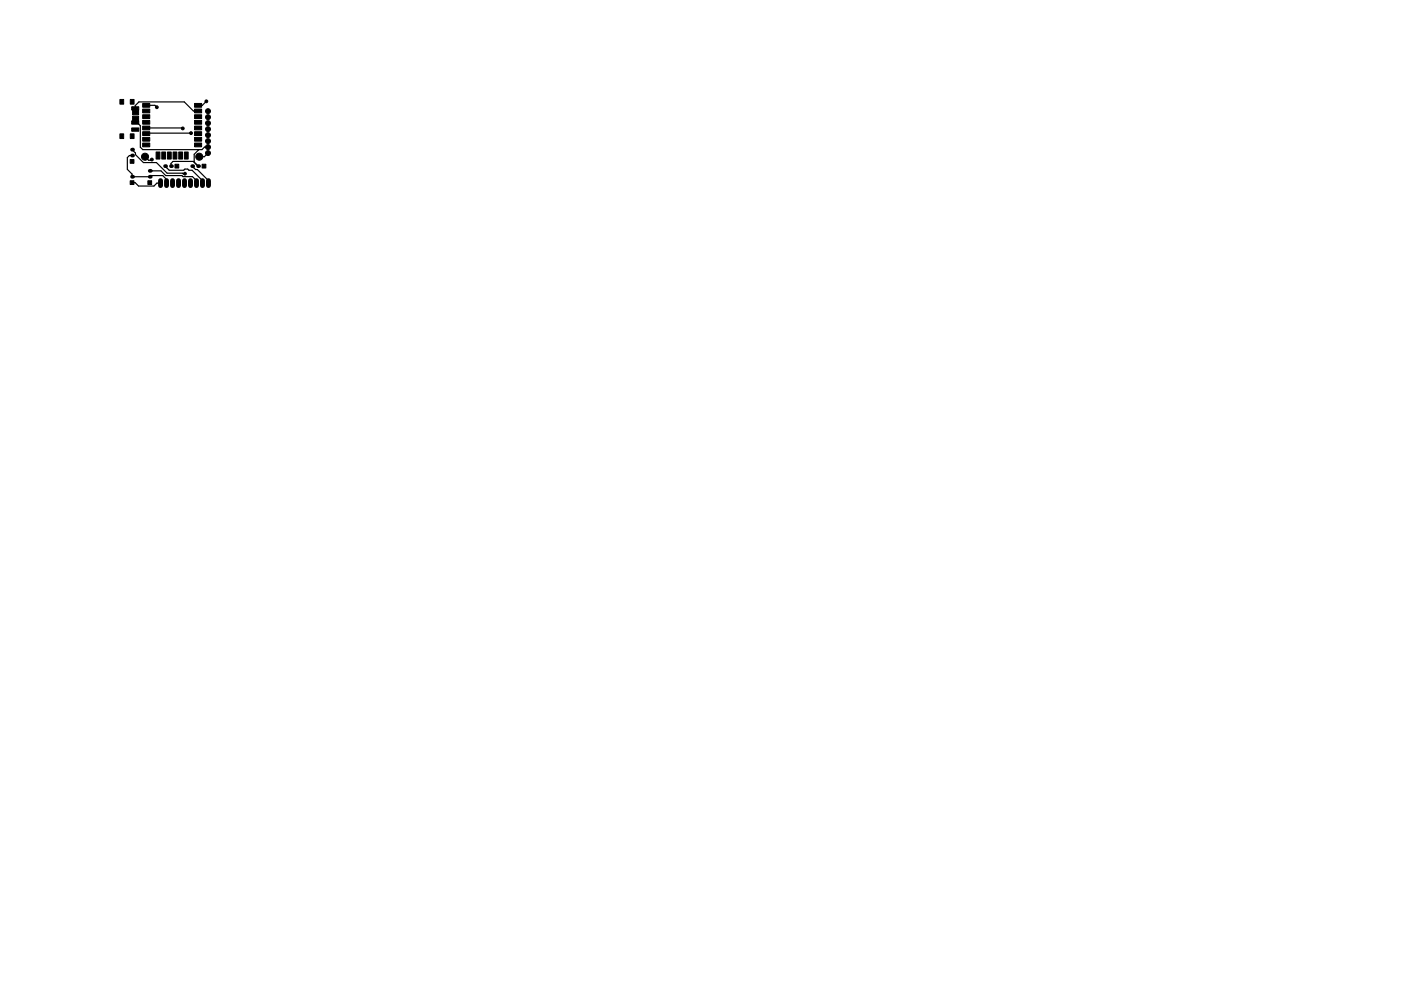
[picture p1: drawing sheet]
<svg xmlns="http://www.w3.org/2000/svg" width="297mm" height="210mm" viewBox="0 0 297 210" stroke-linecap="round" stroke-linejoin="round" font-family="sans-serif">
<g fill="#000" stroke="#000" stroke-width=".21">
<path d="M25.4 21.1h.8v1h-.8zM25.4 28.4h.8v1h-.8zM27.6 28.4h.8v1h-.8zM27.6 21.1h.8v1h-.8zM27.9 22.6h1.5v.7h-1.5zM27.9 25.6h1.5v.7h-1.5zM27.9 27.1h1.5v.7h-1.5zM27.6 33.8h.8v.8h-.8zM27.6 38.3h.8v.8h-.8zM28.1 24.7h1.3v.9h-1.3zM28.1 23.4h1.3v.9h-1.3zM30.2 30.3h1.5v.8h-1.5z"/>
<path d="M30.2 29.1h1.5v.8h-1.5zM30.2 27.9h1.5v.8h-1.5zM30.2 26.7h1.5v.8h-1.5zM30.2 25.5h1.5v.8h-1.5zM30.2 24.3h1.5v.8h-1.5zM30.2 23.1h1.5v.8h-1.5zM30.2 21.9h1.5v.8h-1.5zM31.3 38.3h.9v.8h-.9zM33.1 32.2h.8v1.5h-.8zM34.3 32.2h.8v1.5h-.8zM35.5 32.2h.8v1.5h-.8zM36.7 32.2h.8v1.5h-.8z"/>
<path d="M37.1 34.8h.8v.8h-.8zM37.9 32.2h.8v1.5h-.8zM39.1 32.2h.8v1.5h-.8zM41.3 21.9h1.4v.8h-1.4zM41.3 23.1h1.4v.8h-1.4zM41.3 24.3h1.4v.8h-1.4zM41.3 25.5h1.4v.8h-1.4zM41.3 26.7h1.4v.8h-1.4zM41.3 27.9h1.4v.8h-1.4zM41.3 29.1h1.4v.8h-1.4zM41.3 30.3h1.4v.8h-1.4zM42.9 34.8h.7v.8h-.7z"/>
<circle cx="30.7" cy="33.2" r=".75"/>
<circle cx="32.2" cy="33.8" r=".3"/>
<circle cx="33.2" cy="22.7" r=".3"/>
<circle cx="38.8" cy="27.2" r=".3"/>
<circle cx="39.2" cy="36.8" r=".3"/>
<circle cx="40.5" cy="28.2" r=".3"/>
<circle cx="42.2" cy="33.2" r=".75"/>
<circle cx="43.8" cy="21.5" r=".3"/>
<circle cx="44.1" cy="31.2" r=".53"/>
<circle cx="44.1" cy="27.4" r=".53"/>
<circle cx="44.1" cy="24.9" r=".53"/>
<circle cx="44.1" cy="26.1" r=".53"/>
<circle cx="44.1" cy="28.7" r=".53"/>
<circle cx="44.1" cy="29.9" r=".53"/>
<circle cx="44.1" cy="32.5" r=".53"/>
<circle cx="44.1" cy="23.6" r=".53"/>
</g>
<g fill="#000">
<circle cx="28" cy="37.5" r=".4"/>
<circle cx="28" cy="31.7" r=".4"/>
<circle cx="28" cy="33" r=".4"/>
<circle cx="31.7" cy="37.5" r=".4"/>
<circle cx="31.7" cy="36.2" r=".4"/>
<circle cx="35" cy="35.2" r=".4"/>
<circle cx="36.3" cy="35.2" r=".4"/>
<circle cx="40.7" cy="35.2" r=".4"/>
<circle cx="42" cy="35.2" r=".4"/>
</g>
<path d="M34 38.3v1.1M35.3 38.3v1.1M36.6 38.3v1.1M37.9 38.3v1.1M39.1 38.3v1.1M40.4 38.3v1.1M41.7 38.3v1.1M42.9 38.3v1.1M44.2 38.3v1.1" fill="none" stroke="#000" stroke-width="1.1"/>
<g fill="none" stroke="#000" stroke-width=".25">
<path d="M28 31.7l.7 .8v.3l1.7 1.7h2.8l2.2 2.2 3.8 .1M28 38.7h.6l.8 .8h3.2l.7-.7h.7M28 33h-.6l-.4 .4v2.5l1 1v.6h3.8l.3-.3h2.4l.8 .9v.7M28.8 25.1l-.1 .9h.4l.7 .7v4.5l.5 .5h12.5l.6-.5h.7M30.8 33.2l.7 .8h.5l.2-.2M31 22.3h1.9l.4 .4M31 27.1l7.7 .1M31.7 36.2h2.4l1 1.1h3.5l.2 .2h2l.9 .8v.5M35 35.2l.9 .9h3l.3-.2h.6l.2 .2h.7l2.2 2.2v.5M36.3 35.2v-.5l.4-.5h4.3l1 1M39.1 38.3v.5M40.5 28.2l-9.5 .1"/>
<path d="M40.7 35.2l.8 .8h.4l2.3 2.3v.5M42 23.5h-1l-1.9-1.9h-9.6l-.8 .8 .1 1.5M42.2 31.7l-1 1v1.7M43.7 21.5l-.8 .8h-.9M44.1 32.5l-.8 .7h-1"/>
</g>
</svg>
